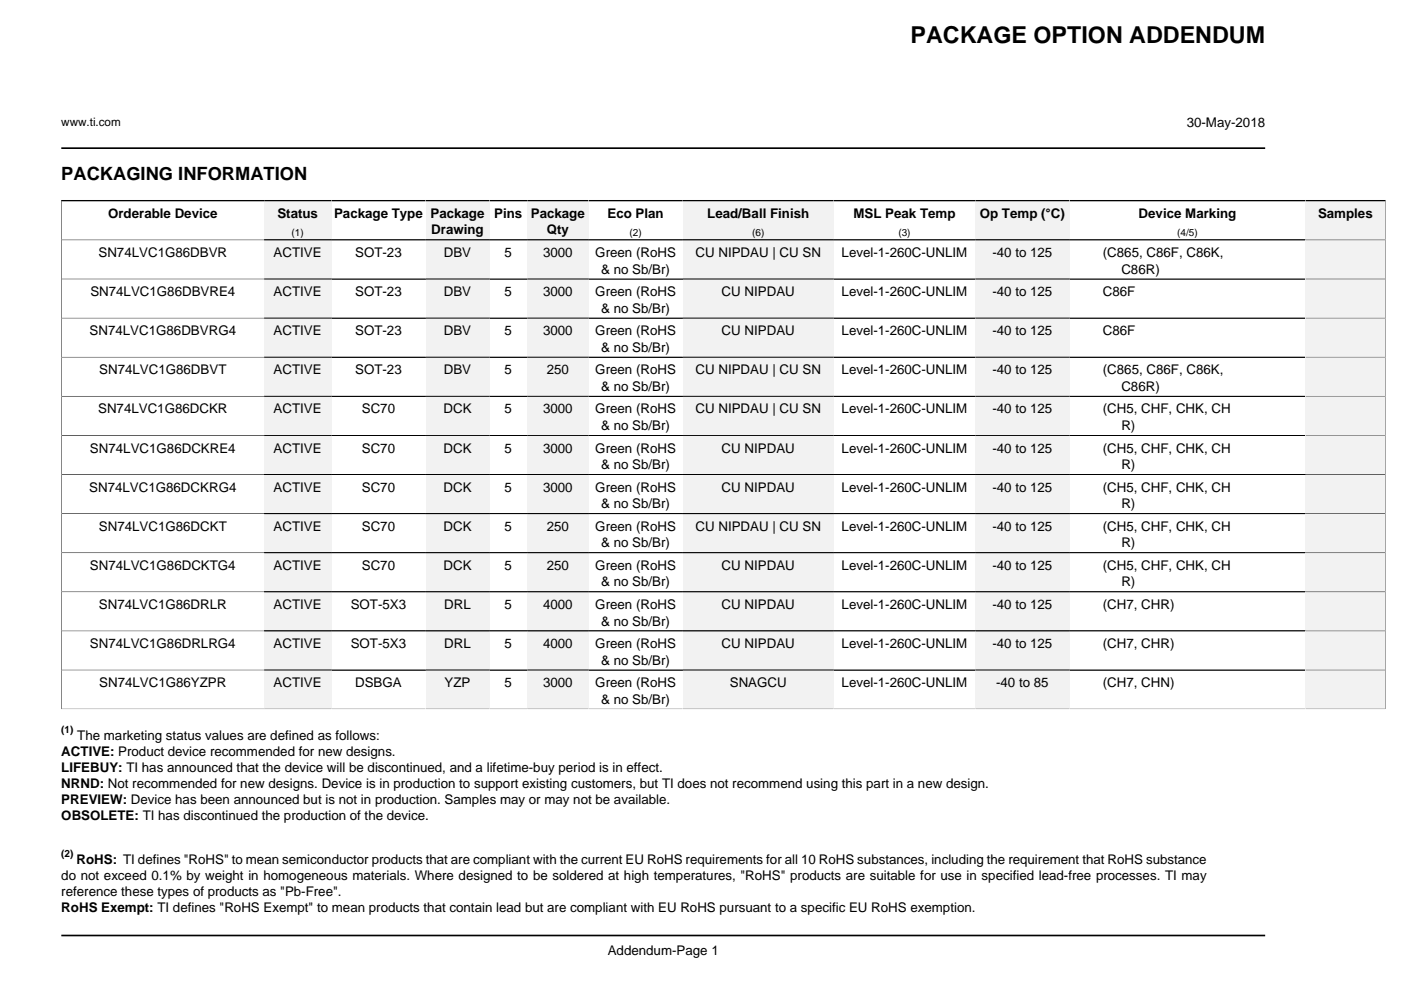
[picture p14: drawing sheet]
<svg xmlns="http://www.w3.org/2000/svg" width="297mm" height="210mm" viewBox="0 0 297 210" stroke-linecap="round" stroke-linejoin="round" font-family="sans-serif">
<defs><g id="words">
<text font-size="4.9" x="193.1" y="9.1">PACKAGE OPTION ADDENDUM</text>
<text font-size="3.9" x="13" y="38.2">PACKAGING INFORMATION</text>
<g font-size="2.8">
<text x="251.6" y="27">30-May-2018</text>
<text x="22.9" y="46.2">Orderable Device</text>
<text x="58.8" y="46.2">Status</text>
<text x="70.8" y="46.2">Package Type</text>
<text x="91.3" y="46.2">Package</text>
<text x="104.8" y="46.2">Pins</text>
<text x="112.5" y="46.2">Package</text>
<text x="128.8" y="46.2">Eco Plan</text>
<text x="149.9" y="46.2">Lead/Ball Finish</text>
<text x="180.9" y="46.2">MSL Peak Temp</text>
<text x="207.7" y="46.2">Op Temp (°C)</text>
<text x="241.4" y="46.2">Device Marking</text>
<text x="279.4" y="46.2">Samples</text>
<text x="91.4" y="49.6">Drawing</text>
<text x="115.9" y="49.6">Qty</text>
<text x="20.9" y="54.5">SN74LVC1G86DBVR</text>
<text x="58" y="54.5">ACTIVE</text>
<text x="75.3" y="54.5">SOT-23</text>
<text x="94.1" y="54.5">DBV</text>
<text x="107" y="54.5">5</text>
<text x="115.1" y="54.5">3000</text>
<text x="126.2" y="54.5">Green (RoHS</text>
<text x="127.5" y="58">&amp; no Sb/Br)</text>
<text x="147.5" y="54.5">CU NIPDAU | CU SN</text>
<text x="178.4" y="54.5">Level-1-260C-UNLIM</text>
<text x="210.4" y="54.5">-40 to 125</text>
<text x="233.8" y="54.5">(C865, C86F, C86K,</text>
<text x="237.7" y="58">C86R)</text>
<text x="19.2" y="62.8">SN74LVC1G86DBVRE4</text>
<text x="58" y="62.8">ACTIVE</text>
<text x="75.3" y="62.8">SOT-23</text>
<text x="94.1" y="62.8">DBV</text>
<text x="107" y="62.8">5</text>
<text x="115.1" y="62.8">3000</text>
<text x="126.2" y="62.8">Green (RoHS</text>
<text x="153" y="62.8">CU NIPDAU</text>
<text x="178.4" y="62.8">Level-1-260C-UNLIM</text>
<text x="210.4" y="62.8">-40 to 125</text>
<text x="233.8" y="62.8">C86F</text>
<text x="19" y="71.1">SN74LVC1G86DBVRG4</text>
<text x="58" y="71.1">ACTIVE</text>
<text x="75.3" y="71.1">SOT-23</text>
<text x="94.1" y="71.1">DBV</text>
<text x="107" y="71.1">5</text>
<text x="115.1" y="71.1">3000</text>
<text x="126.2" y="71.1">Green (RoHS</text>
<text x="127.5" y="66.3">&amp; no Sb/Br)</text>
<text x="153" y="71.1">CU NIPDAU</text>
<text x="178.4" y="71.1">Level-1-260C-UNLIM</text>
<text x="210.4" y="71.1">-40 to 125</text>
<text x="233.8" y="71.1">C86F</text>
<text x="127.5" y="74.6">&amp; no Sb/Br)</text>
<text x="21" y="79.4">SN74LVC1G86DBVT</text>
<text x="58" y="79.4">ACTIVE</text>
<text x="75.3" y="79.4">SOT-23</text>
<text x="94.1" y="79.4">DBV</text>
<text x="107" y="79.4">5</text>
<text x="115.9" y="79.4">250</text>
<text x="126.2" y="79.4">Green (RoHS</text>
<text x="127.5" y="82.9">&amp; no Sb/Br)</text>
<text x="147.5" y="79.4">CU NIPDAU | CU SN</text>
<text x="178.4" y="79.4">Level-1-260C-UNLIM</text>
<text x="210.4" y="79.4">-40 to 125</text>
<text x="233.8" y="79.4">(C865, C86F, C86K,</text>
<text x="237.7" y="82.9">C86R)</text>
<text x="20.8" y="87.7">SN74LVC1G86DCKR</text>
<text x="58" y="87.7">ACTIVE</text>
<text x="76.7" y="87.7">SC70</text>
<text x="94" y="87.7">DCK</text>
<text x="107" y="87.7">5</text>
<text x="115.1" y="87.7">3000</text>
<text x="126.2" y="87.7">Green (RoHS</text>
<text x="147.5" y="87.7">CU NIPDAU | CU SN</text>
<text x="178.4" y="87.7">Level-1-260C-UNLIM</text>
<text x="210.4" y="87.7">-40 to 125</text>
<text x="233.8" y="87.7">(CH5, CHF, CHK, CH</text>
<text x="19.1" y="95.9">SN74LVC1G86DCKRE4</text>
<text x="58" y="95.9">ACTIVE</text>
<text x="76.7" y="95.9">SC70</text>
<text x="94" y="95.9">DCK</text>
<text x="107" y="95.9">5</text>
<text x="115.1" y="95.9">3000</text>
<text x="126.2" y="95.9">Green (RoHS</text>
<text x="127.5" y="91.2">&amp; no Sb/Br)</text>
<text x="153" y="95.9">CU NIPDAU</text>
<text x="178.4" y="95.9">Level-1-260C-UNLIM</text>
<text x="210.4" y="95.9">-40 to 125</text>
<text x="233.8" y="95.9">(CH5, CHF, CHK, CH</text>
<text x="237.7" y="91.2">R)</text>
<text x="127.5" y="99.5">&amp; no Sb/Br)</text>
<text x="237.7" y="99.5">R)</text>
<text x="18.9" y="104.2">SN74LVC1G86DCKRG4</text>
<text x="58" y="104.2">ACTIVE</text>
<text x="76.7" y="104.2">SC70</text>
<text x="94" y="104.2">DCK</text>
<text x="107" y="104.2">5</text>
<text x="115.1" y="104.2">3000</text>
<text x="126.2" y="104.2">Green (RoHS</text>
<text x="127.5" y="107.8">&amp; no Sb/Br)</text>
<text x="153" y="104.2">CU NIPDAU</text>
<text x="178.4" y="104.2">Level-1-260C-UNLIM</text>
<text x="210.4" y="104.2">-40 to 125</text>
<text x="233.8" y="104.2">(CH5, CHF, CHK, CH</text>
<text x="237.7" y="107.8">R)</text>
<text x="21" y="112.5">SN74LVC1G86DCKT</text>
<text x="58" y="112.5">ACTIVE</text>
<text x="76.7" y="112.5">SC70</text>
<text x="94" y="112.5">DCK</text>
<text x="107" y="112.5">5</text>
<text x="115.9" y="112.5">250</text>
<text x="126.2" y="112.5">Green (RoHS</text>
<text x="147.5" y="112.5">CU NIPDAU | CU SN</text>
<text x="178.4" y="112.5">Level-1-260C-UNLIM</text>
<text x="210.4" y="112.5">-40 to 125</text>
<text x="233.8" y="112.5">(CH5, CHF, CHK, CH</text>
<text x="127.5" y="116.1">&amp; no Sb/Br)</text>
<text x="237.7" y="116.1">R)</text>
<text x="19.1" y="120.8">SN74LVC1G86DCKTG4</text>
<text x="58" y="120.8">ACTIVE</text>
<text x="76.7" y="120.8">SC70</text>
<text x="94" y="120.8">DCK</text>
<text x="107" y="120.8">5</text>
<text x="115.9" y="120.8">250</text>
<text x="126.2" y="120.8">Green (RoHS</text>
<text x="127.5" y="124.3">&amp; no Sb/Br)</text>
<text x="153" y="120.8">CU NIPDAU</text>
<text x="178.4" y="120.8">Level-1-260C-UNLIM</text>
<text x="210.4" y="120.8">-40 to 125</text>
<text x="233.8" y="120.8">(CH5, CHF, CHK, CH</text>
<text x="237.7" y="124.3">R)</text>
<text x="21" y="129.1">SN74LVC1G86DRLR</text>
<text x="58" y="129.1">ACTIVE</text>
<text x="74.4" y="129.1">SOT-5X3</text>
<text x="94.2" y="129.1">DRL</text>
<text x="107" y="129.1">5</text>
<text x="115.1" y="129.1">4000</text>
<text x="126.2" y="129.1">Green (RoHS</text>
<text x="153" y="129.1">CU NIPDAU</text>
<text x="178.4" y="129.1">Level-1-260C-UNLIM</text>
<text x="210.4" y="129.1">-40 to 125</text>
<text x="233.8" y="129.1">(CH7, CHR)</text>
<text x="19.1" y="137.4">SN74LVC1G86DRLRG4</text>
<text x="58" y="137.4">ACTIVE</text>
<text x="74.4" y="137.4">SOT-5X3</text>
<text x="94.2" y="137.4">DRL</text>
<text x="107" y="137.4">5</text>
<text x="115.1" y="137.4">4000</text>
<text x="126.2" y="137.4">Green (RoHS</text>
<text x="127.5" y="132.6">&amp; no Sb/Br)</text>
<text x="153" y="137.4">CU NIPDAU</text>
<text x="178.4" y="137.4">Level-1-260C-UNLIM</text>
<text x="210.4" y="137.4">-40 to 125</text>
<text x="233.8" y="137.4">(CH7, CHR)</text>
<text x="127.5" y="140.9">&amp; no Sb/Br)</text>
<text x="21" y="145.7">SN74LVC1G86YZPR</text>
<text x="58" y="145.7">ACTIVE</text>
<text x="75.3" y="145.7">DSBGA</text>
<text x="94.3" y="145.7">YZP</text>
<text x="107" y="145.7">5</text>
<text x="115.1" y="145.7">3000</text>
<text x="126.2" y="145.7">Green (RoHS</text>
<text x="127.5" y="149.2">&amp; no Sb/Br)</text>
<text x="154.7" y="145.7">SNAGCU</text>
<text x="178.4" y="145.7">Level-1-260C-UNLIM</text>
<text x="211.2" y="145.7">-40 to 85</text>
<text x="233.8" y="145.7">(CH7, CHN)</text>
<text x="13" y="160.2">ACTIVE: Product device recommended for new designs.</text>
<text x="16.4" y="156.9">The marketing status values are defined as follows:</text>
<text x="13" y="163.6">LIFEBUY: TI has announced that the device will be discontinued, and a lifetime-buy period is in effect.</text>
<text x="13" y="167">NRND: Not recommended for new designs. Device is in production to support existing customers, but TI does not recommend using this part in a new design.</text>
<text x="13" y="170.4">PREVIEW: Device has been announced but is not in production. Samples may or may not be available.</text>
<text x="13" y="173.8">OBSOLETE: TI has discontinued the production of the device.</text>
<text x="16.2" y="183.2">RoHS: TI defines &quot;RoHS&quot; to mean semiconductor products that are compliant with the current EU RoHS requirements for all 10 RoHS substances, including the requirement that RoHS substance</text>
<text x="13" y="186.6">do not exceed 0.1% by weight in homogeneous materials. Where designed to be soldered at high temperatures, &quot;RoHS&quot; products are suitable for use in specified lead-free processes. TI may</text>
<text x="13" y="190">reference these types of products as &quot;Pb-Free&quot;.</text>
<text x="13" y="193.4">RoHS Exempt: TI defines &quot;RoHS Exempt&quot; to mean products that contain lead but are compliant with EU RoHS pursuant to a specific EU RoHS exemption.</text>
<text x="128.9" y="202.4">Addendum-Page 1</text>
</g>
<text font-size="2.5" x="13" y="26.7">www.ti.com</text>
<g font-size="2.1">
<text x="61.8" y="50">(1)</text>
<text x="133.5" y="50">(2)</text>
<text x="159.5" y="50">(6)</text>
<text x="190.5" y="50">(3)</text>
<text x="249.6" y="50">(4/5)</text>
<text x="13" y="155.4">(1)</text>
<text x="13" y="181.8">(2)</text>
</g>
</g></defs>
<path d="M13 31.4h255.2M12.9 42.6h43.1M13 198.3h255.2" fill="none" stroke="#000" stroke-width=".35"/>
<path d="M13 42.4v8.5h43" fill="none" stroke="#000" stroke-width=".21"/>
<path d="M56 42.7h14.2v8.1h-14.2z" fill="#f2f2f2"/>
<path d="M56 42.6h34.2" fill="none" stroke="#000" stroke-width=".35"/>
<path d="M56 50.9h34.2" fill="none" stroke="#000" stroke-width=".21"/>
<path d="M90.2 42.7h13.6v8.1h-13.6z" fill="#f2f2f2"/>
<path d="M90.2 42.6h21.6" fill="none" stroke="#000" stroke-width=".35"/>
<path d="M90.2 50.9h21.6" fill="none" stroke="#000" stroke-width=".21"/>
<path d="M111.8 42.7h13v8.1h-13z" fill="#f2f2f2"/>
<path d="M111.8 42.6h33" fill="none" stroke="#000" stroke-width=".35"/>
<path d="M111.8 50.9h33" fill="none" stroke="#000" stroke-width=".21"/>
<path d="M144.8 42.7h32v8.1h-32z" fill="#f2f2f2"/>
<path d="M144.8 42.6h62" fill="none" stroke="#000" stroke-width=".35"/>
<path d="M144.8 50.9h62" fill="none" stroke="#000" stroke-width=".21"/>
<path d="M206.8 42.7h20v8.1h-20z" fill="#f2f2f2"/>
<path d="M206.8 42.6h70" fill="none" stroke="#000" stroke-width=".35"/>
<path d="M206.8 50.9h70" fill="none" stroke="#000" stroke-width=".21"/>
<path d="M276.8 42.7h16.9v8.1h-16.9z" fill="#f2f2f2"/>
<path d="M276.8 42.6h17" fill="none" stroke="#000" stroke-width=".35"/>
<path d="M56 50.9h-43v8.3h43M293.8 42.4v8.5h-17" fill="none" stroke="#000" stroke-width=".21"/>
<path d="M56 51h14.2v8.1h-14.2z" fill="#f2f2f2"/>
<path d="M56 50.9h34.2M56 59.2h34.2" fill="none" stroke="#000" stroke-width=".21"/>
<path d="M90.2 51h13.6v8.1h-13.6z" fill="#f2f2f2"/>
<path d="M90.2 50.9h21.6M90.2 59.2h21.6" fill="none" stroke="#000" stroke-width=".21"/>
<path d="M111.8 51h13v8.1h-13z" fill="#f2f2f2"/>
<path d="M111.8 50.9h33M111.8 59.2h33" fill="none" stroke="#000" stroke-width=".21"/>
<path d="M144.8 51h32v8.1h-32z" fill="#f2f2f2"/>
<path d="M144.8 50.9h62M144.8 59.2h62" fill="none" stroke="#000" stroke-width=".21"/>
<path d="M206.8 51h20v8.1h-20z" fill="#f2f2f2"/>
<path d="M206.8 50.9h70M206.8 59.2h70" fill="none" stroke="#000" stroke-width=".21"/>
<path d="M276.8 51h16.9v8.1h-16.9z" fill="#f2f2f2"/>
<path d="M56 59.2h-43v8.2h43M276.8 50.9h17v8.3h-17" fill="none" stroke="#000" stroke-width=".21"/>
<path d="M56 59.2h14.2v8.2h-14.2z" fill="#f2f2f2"/>
<path d="M56 59.2h34.2M56 67.4h34.2" fill="none" stroke="#000" stroke-width=".21"/>
<path d="M90.2 59.2h13.6v8.2h-13.6z" fill="#f2f2f2"/>
<path d="M90.2 59.2h21.6M90.2 67.4h21.6" fill="none" stroke="#000" stroke-width=".21"/>
<path d="M111.8 59.2h13v8.2h-13z" fill="#f2f2f2"/>
<path d="M111.8 59.2h33M111.8 67.4h33" fill="none" stroke="#000" stroke-width=".21"/>
<path d="M144.8 59.2h32v8.2h-32z" fill="#f2f2f2"/>
<path d="M144.8 59.2h62M144.8 67.4h62" fill="none" stroke="#000" stroke-width=".21"/>
<path d="M206.8 59.2h20v8.2h-20z" fill="#f2f2f2"/>
<path d="M206.8 59.2h70M206.8 67.4h70" fill="none" stroke="#000" stroke-width=".21"/>
<path d="M276.8 59.2h16.9v8.2h-16.9z" fill="#f2f2f2"/>
<path d="M276.8 59.2h17v8.2h-17M56 67.4h-43v8.3h43" fill="none" stroke="#000" stroke-width=".21"/>
<path d="M56 67.5h14.2v8.1h-14.2z" fill="#f2f2f2"/>
<path d="M56 67.4h34.2M56 75.7h34.2" fill="none" stroke="#000" stroke-width=".21"/>
<path d="M90.2 67.5h13.6v8.1h-13.6z" fill="#f2f2f2"/>
<path d="M90.2 67.4h21.6M90.2 75.7h21.6" fill="none" stroke="#000" stroke-width=".21"/>
<path d="M111.8 67.5h13v8.1h-13z" fill="#f2f2f2"/>
<path d="M111.8 67.4h33M111.8 75.7h33" fill="none" stroke="#000" stroke-width=".21"/>
<path d="M144.8 67.5h32v8.1h-32z" fill="#f2f2f2"/>
<path d="M144.8 67.4h62M144.8 75.7h62" fill="none" stroke="#000" stroke-width=".21"/>
<path d="M206.8 67.5h20v8.1h-20z" fill="#f2f2f2"/>
<path d="M206.8 67.4h70M206.8 75.7h70" fill="none" stroke="#000" stroke-width=".21"/>
<path d="M276.8 67.5h16.9v8.1h-16.9z" fill="#f2f2f2"/>
<path d="M56 75.7h-43v8.3h43M276.8 67.4h17v8.3h-17" fill="none" stroke="#000" stroke-width=".21"/>
<path d="M56 75.8h14.2v8.1h-14.2z" fill="#f2f2f2"/>
<path d="M56 75.7h34.2M56 84h34.2" fill="none" stroke="#000" stroke-width=".21"/>
<path d="M90.2 75.8h13.6v8.1h-13.6z" fill="#f2f2f2"/>
<path d="M90.2 75.7h21.6M90.2 84h21.6" fill="none" stroke="#000" stroke-width=".21"/>
<path d="M111.8 75.8h13v8.1h-13z" fill="#f2f2f2"/>
<path d="M111.8 75.7h33M111.8 84h33" fill="none" stroke="#000" stroke-width=".21"/>
<path d="M144.8 75.8h32v8.1h-32z" fill="#f2f2f2"/>
<path d="M144.8 75.7h62M144.8 84h62" fill="none" stroke="#000" stroke-width=".21"/>
<path d="M206.8 75.8h20v8.1h-20z" fill="#f2f2f2"/>
<path d="M206.8 75.7h70M206.8 84h70" fill="none" stroke="#000" stroke-width=".21"/>
<path d="M276.8 75.8h16.9v8.1h-16.9z" fill="#f2f2f2"/>
<path d="M276.8 75.7h17v8.3h-17M56 84h-43v8.3h43" fill="none" stroke="#000" stroke-width=".21"/>
<path d="M56 84.1h14.2v8.1h-14.2z" fill="#f2f2f2"/>
<path d="M56 84h34.2M56 92.3h34.2" fill="none" stroke="#000" stroke-width=".21"/>
<path d="M90.2 84.1h13.6v8.1h-13.6z" fill="#f2f2f2"/>
<path d="M90.2 84h21.6M90.2 92.3h21.6" fill="none" stroke="#000" stroke-width=".21"/>
<path d="M111.8 84.1h13v8.1h-13z" fill="#f2f2f2"/>
<path d="M111.8 84h33M111.8 92.3h33" fill="none" stroke="#000" stroke-width=".21"/>
<path d="M144.8 84.1h32v8.1h-32z" fill="#f2f2f2"/>
<path d="M144.8 84h62M144.8 92.3h62" fill="none" stroke="#000" stroke-width=".21"/>
<path d="M206.8 84.1h20v8.1h-20z" fill="#f2f2f2"/>
<path d="M206.8 84h70M206.8 92.3h70" fill="none" stroke="#000" stroke-width=".21"/>
<path d="M276.8 84.1h16.9v8.1h-16.9z" fill="#f2f2f2"/>
<path d="M56 92.3h-43v8.3h43M276.8 84h17v8.3h-17" fill="none" stroke="#000" stroke-width=".21"/>
<path d="M56 92.4h14.2v8.1h-14.2z" fill="#f2f2f2"/>
<path d="M56 92.3h34.2M56 100.6h34.2" fill="none" stroke="#000" stroke-width=".21"/>
<path d="M90.2 92.4h13.6v8.1h-13.6z" fill="#f2f2f2"/>
<path d="M90.2 92.3h21.6M90.2 100.6h21.6" fill="none" stroke="#000" stroke-width=".21"/>
<path d="M111.8 92.4h13v8.1h-13z" fill="#f2f2f2"/>
<path d="M111.8 92.3h33M111.8 100.6h33" fill="none" stroke="#000" stroke-width=".21"/>
<path d="M144.8 92.4h32v8.1h-32z" fill="#f2f2f2"/>
<path d="M144.8 92.3h62M144.8 100.6h62" fill="none" stroke="#000" stroke-width=".21"/>
<path d="M206.8 92.4h20v8.1h-20z" fill="#f2f2f2"/>
<path d="M206.8 92.3h70M206.8 100.6h70" fill="none" stroke="#000" stroke-width=".21"/>
<path d="M276.8 92.4h16.9v8.1h-16.9z" fill="#f2f2f2"/>
<path d="M276.8 92.3h17v8.3h-17M56 100.6h-43v8.3h43" fill="none" stroke="#000" stroke-width=".21"/>
<path d="M56 100.7h14.2v8.1h-14.2z" fill="#f2f2f2"/>
<path d="M56 100.6h34.2M56 108.9h34.2" fill="none" stroke="#000" stroke-width=".21"/>
<path d="M90.2 100.7h13.6v8.1h-13.6z" fill="#f2f2f2"/>
<path d="M90.2 100.6h21.6M90.2 108.9h21.6" fill="none" stroke="#000" stroke-width=".21"/>
<path d="M111.8 100.7h13v8.1h-13z" fill="#f2f2f2"/>
<path d="M111.8 100.6h33M111.8 108.9h33" fill="none" stroke="#000" stroke-width=".21"/>
<path d="M144.8 100.7h32v8.1h-32z" fill="#f2f2f2"/>
<path d="M144.8 100.6h62M144.8 108.9h62" fill="none" stroke="#000" stroke-width=".21"/>
<path d="M206.8 100.7h20v8.1h-20z" fill="#f2f2f2"/>
<path d="M206.8 100.6h70M206.8 108.9h70" fill="none" stroke="#000" stroke-width=".21"/>
<path d="M276.8 100.7h16.9v8.1h-16.9z" fill="#f2f2f2"/>
<path d="M56 108.9h-43v8.3h43M276.8 100.6h17v8.3h-17" fill="none" stroke="#000" stroke-width=".21"/>
<path d="M56 109h14.2v8.1h-14.2z" fill="#f2f2f2"/>
<path d="M56 108.9h34.2M56 117.2h34.2" fill="none" stroke="#000" stroke-width=".21"/>
<path d="M90.2 109h13.6v8.1h-13.6z" fill="#f2f2f2"/>
<path d="M90.2 108.9h21.6M90.2 117.2h21.6" fill="none" stroke="#000" stroke-width=".21"/>
<path d="M111.8 109h13v8.1h-13z" fill="#f2f2f2"/>
<path d="M111.8 108.9h33M111.8 117.2h33" fill="none" stroke="#000" stroke-width=".21"/>
<path d="M144.8 109h32v8.1h-32z" fill="#f2f2f2"/>
<path d="M144.8 108.9h62M144.8 117.2h62" fill="none" stroke="#000" stroke-width=".21"/>
<path d="M206.8 109h20v8.1h-20z" fill="#f2f2f2"/>
<path d="M206.8 108.9h70M206.8 117.2h70" fill="none" stroke="#000" stroke-width=".21"/>
<path d="M276.8 109h16.9v8.1h-16.9z" fill="#f2f2f2"/>
<path d="M56 117.2h-43v8.3h43M276.8 108.9h17v8.3h-17" fill="none" stroke="#000" stroke-width=".21"/>
<path d="M56 117.3h14.2v8.1h-14.2z" fill="#f2f2f2"/>
<path d="M56 117.2h34.2M56 125.5h34.2" fill="none" stroke="#000" stroke-width=".21"/>
<path d="M90.2 117.3h13.6v8.1h-13.6z" fill="#f2f2f2"/>
<path d="M90.2 117.2h21.6M90.2 125.5h21.6" fill="none" stroke="#000" stroke-width=".21"/>
<path d="M111.8 117.3h13v8.1h-13z" fill="#f2f2f2"/>
<path d="M111.8 117.2h33M111.8 125.5h33" fill="none" stroke="#000" stroke-width=".21"/>
<path d="M144.8 117.3h32v8.1h-32z" fill="#f2f2f2"/>
<path d="M144.8 117.2h62M144.8 125.5h62" fill="none" stroke="#000" stroke-width=".21"/>
<path d="M206.8 117.3h20v8.1h-20z" fill="#f2f2f2"/>
<path d="M206.8 117.2h70M206.8 125.5h70" fill="none" stroke="#000" stroke-width=".21"/>
<path d="M276.8 117.3h16.9v8.1h-16.9z" fill="#f2f2f2"/>
<path d="M276.8 117.2h17v8.3h-17M56 125.5h-43v8.3h43" fill="none" stroke="#000" stroke-width=".21"/>
<path d="M56 125.6h14.2v8.1h-14.2z" fill="#f2f2f2"/>
<path d="M56 125.5h34.2M56 133.8h34.2" fill="none" stroke="#000" stroke-width=".21"/>
<path d="M90.2 125.6h13.6v8.1h-13.6z" fill="#f2f2f2"/>
<path d="M90.2 125.5h21.6M90.2 133.8h21.6" fill="none" stroke="#000" stroke-width=".21"/>
<path d="M111.8 125.6h13v8.1h-13z" fill="#f2f2f2"/>
<path d="M111.8 125.5h33M111.8 133.8h33" fill="none" stroke="#000" stroke-width=".21"/>
<path d="M144.8 125.6h32v8.1h-32z" fill="#f2f2f2"/>
<path d="M144.8 125.5h62M144.8 133.8h62" fill="none" stroke="#000" stroke-width=".21"/>
<path d="M206.8 125.6h20v8.1h-20z" fill="#f2f2f2"/>
<path d="M206.8 125.5h70M206.8 133.8h70" fill="none" stroke="#000" stroke-width=".21"/>
<path d="M276.8 125.6h16.9v8.1h-16.9z" fill="#f2f2f2"/>
<path d="M56 133.8h-43v8.3h43M276.8 125.5h17v8.3h-17" fill="none" stroke="#000" stroke-width=".21"/>
<path d="M56 133.9h14.2v8.1h-14.2z" fill="#f2f2f2"/>
<path d="M56 133.8h34.2M56 142.1h34.2" fill="none" stroke="#000" stroke-width=".21"/>
<path d="M90.2 133.9h13.6v8.1h-13.6z" fill="#f2f2f2"/>
<path d="M90.2 133.8h21.6M90.2 142.1h21.6" fill="none" stroke="#000" stroke-width=".21"/>
<path d="M111.8 133.9h13v8.1h-13z" fill="#f2f2f2"/>
<path d="M111.8 133.8h33M111.8 142.1h33" fill="none" stroke="#000" stroke-width=".21"/>
<path d="M144.8 133.9h32v8.1h-32z" fill="#f2f2f2"/>
<path d="M144.8 133.8h62M144.8 142.1h62" fill="none" stroke="#000" stroke-width=".21"/>
<path d="M206.8 133.9h20v8.1h-20z" fill="#f2f2f2"/>
<path d="M206.8 133.8h70M206.8 142.1h70" fill="none" stroke="#000" stroke-width=".21"/>
<path d="M276.8 133.9h16.9v8.1h-16.9z" fill="#f2f2f2"/>
<path d="M276.8 133.8h17v8.3h-17M12.9 150.3h43.1M56 142.1h-43v8.2" fill="none" stroke="#000" stroke-width=".21"/>
<path d="M56 142.1h14.2v8.2h-14.2z" fill="#f2f2f2"/>
<path d="M56 142.1h34.2M56 150.3h34.2" fill="none" stroke="#000" stroke-width=".21"/>
<path d="M90.2 142.1h13.6v8.2h-13.6z" fill="#f2f2f2"/>
<path d="M90.2 142.1h21.6M90.2 150.3h21.6" fill="none" stroke="#000" stroke-width=".21"/>
<path d="M111.8 142.1h13v8.2h-13z" fill="#f2f2f2"/>
<path d="M111.8 142.1h33M111.8 150.3h33" fill="none" stroke="#000" stroke-width=".21"/>
<path d="M144.8 142.1h32v8.2h-32z" fill="#f2f2f2"/>
<path d="M144.8 142.1h62M144.8 150.3h62" fill="none" stroke="#000" stroke-width=".21"/>
<path d="M206.8 142.1h20v8.2h-20z" fill="#f2f2f2"/>
<path d="M206.8 142.1h70M206.8 150.3h70" fill="none" stroke="#000" stroke-width=".21"/>
<path d="M276.8 142.1h16.9v8.2h-16.9z" fill="#f2f2f2"/>
<path d="M276.8 142.1h17v8.2M276.8 150.3h17" fill="none" stroke="#000" stroke-width=".21"/>
<use href="#words"/>
</svg>
